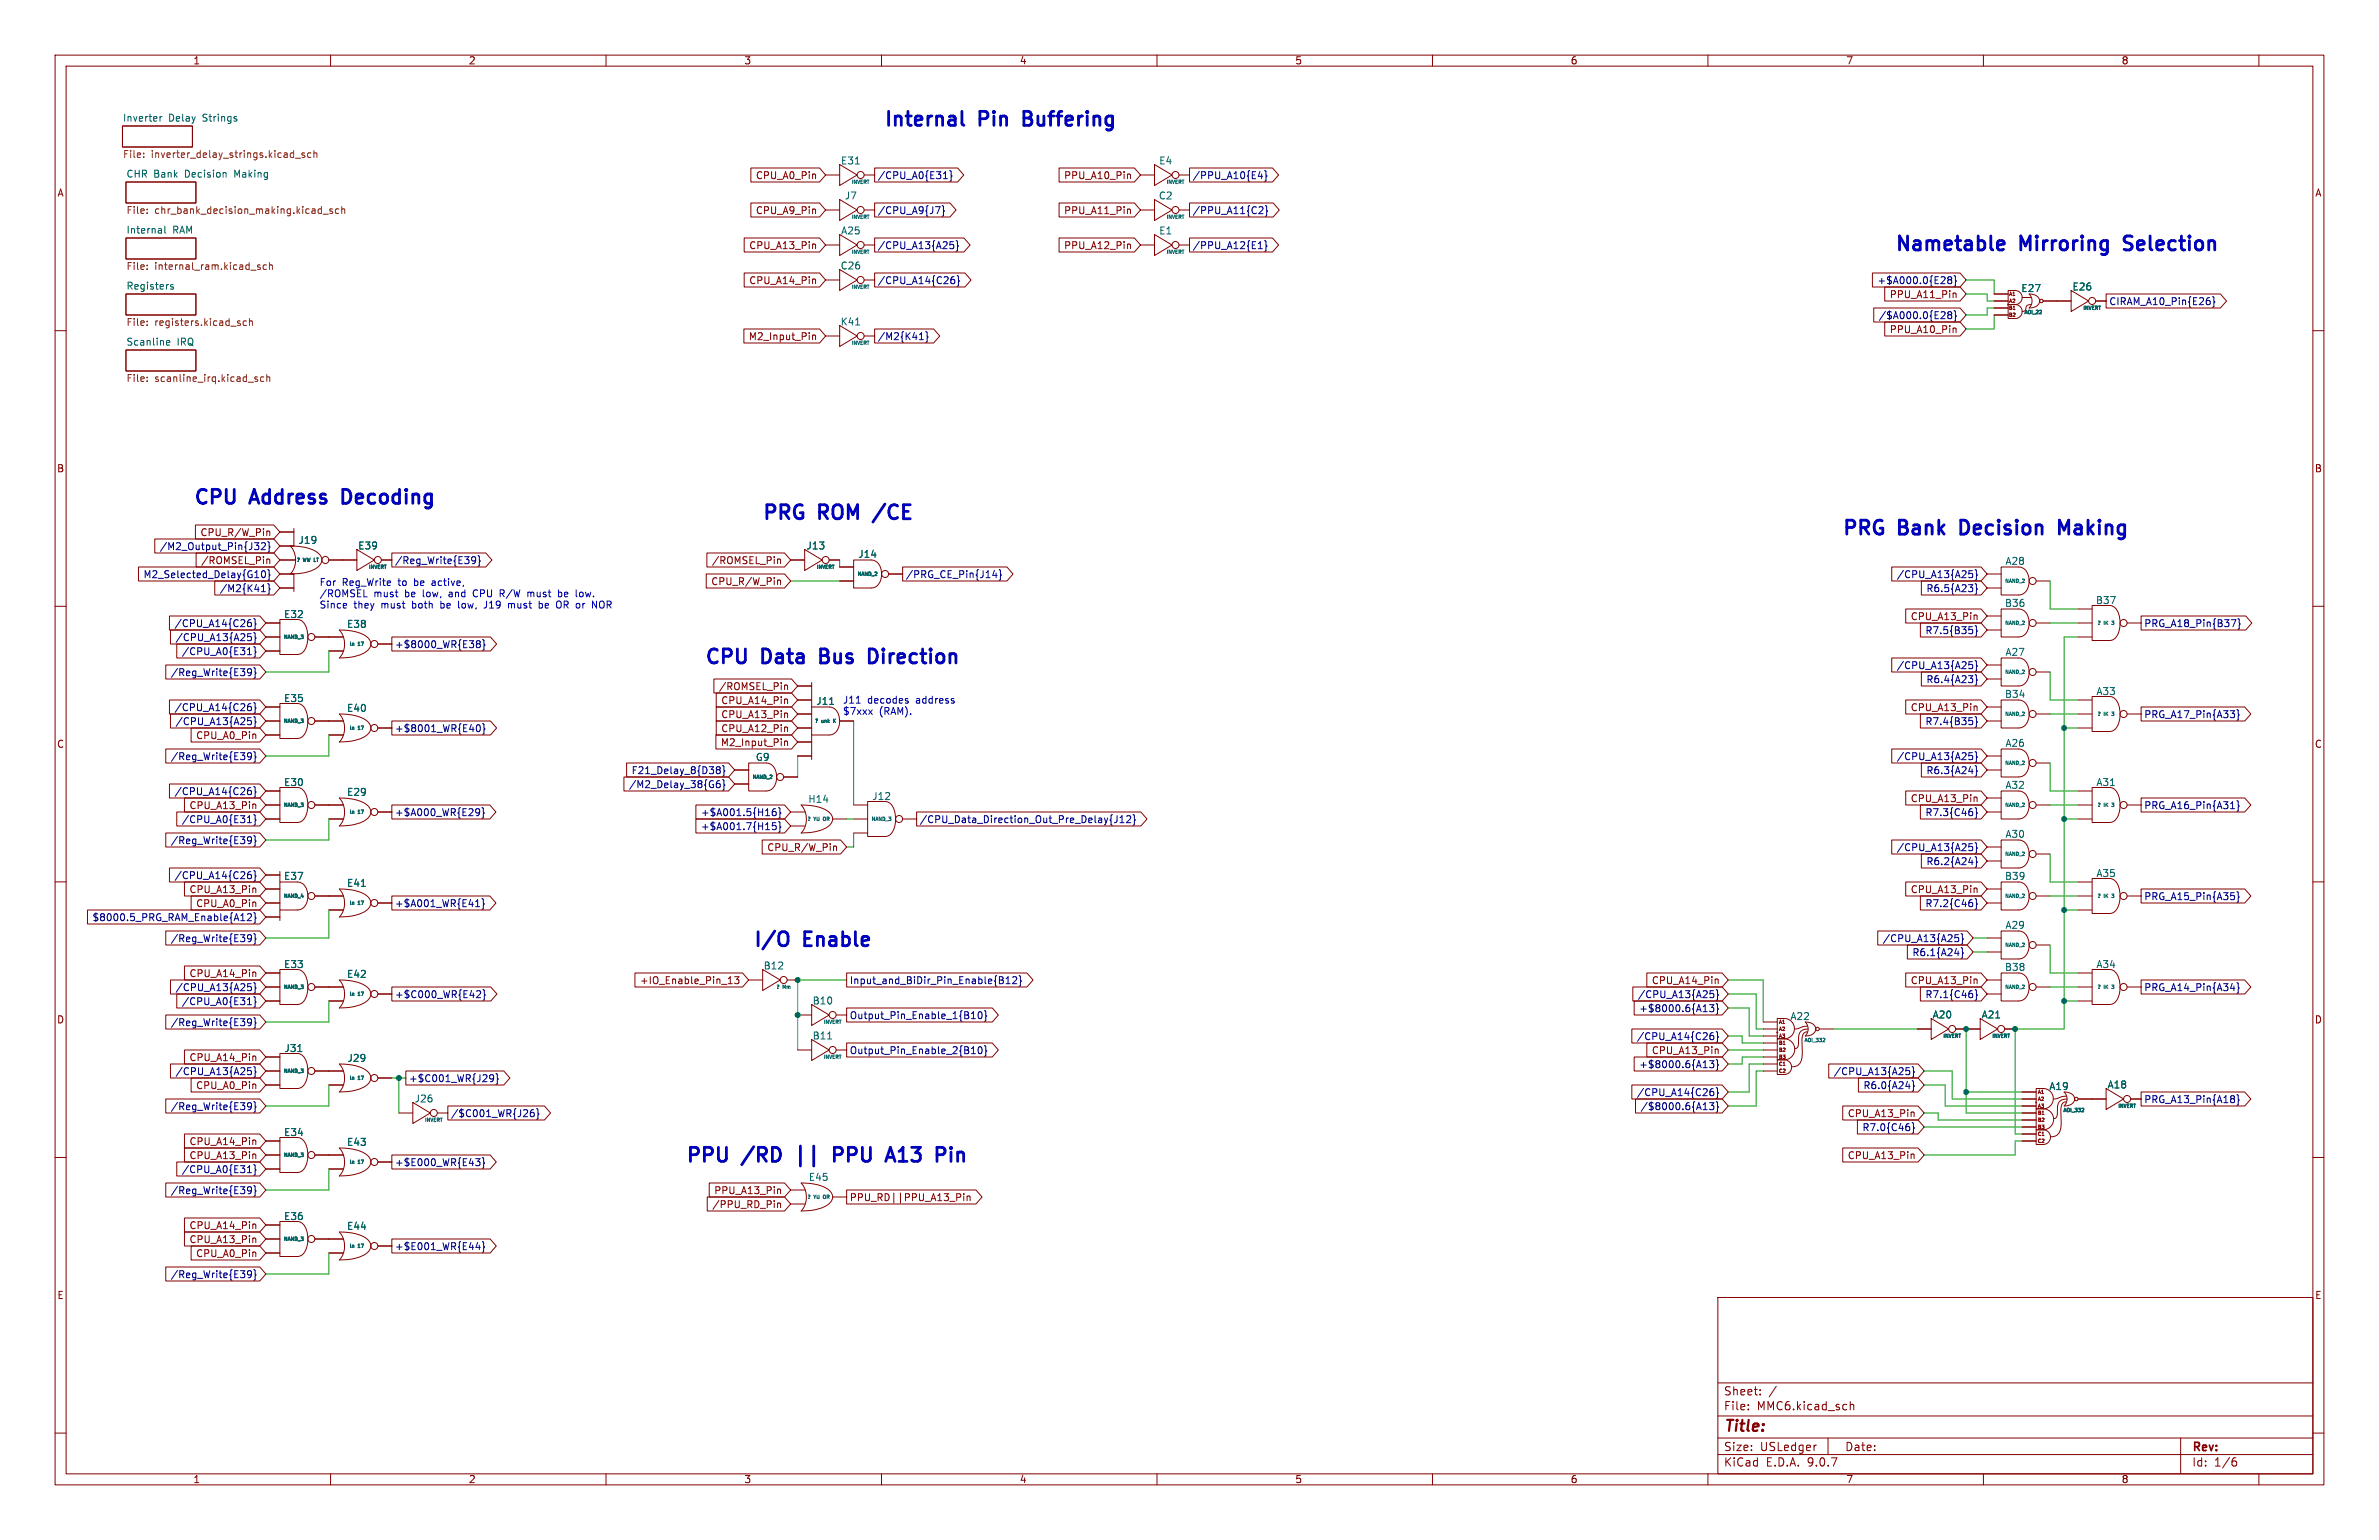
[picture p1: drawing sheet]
<svg xmlns="http://www.w3.org/2000/svg" width="432mm" height="279mm" viewBox="0 0 432 279" stroke-linecap="round" stroke-linejoin="round" font-family="sans-serif">
<defs><g id="words">
<g font-size="3.5" fill="#0000c2">
<text x="160.2" y="23.6">Internal</text>
<text x="177.8" y="23.6">Pin</text>
<text x="186.8" y="23.6">Buffering</text>
<text x="343.7" y="46.2">Nametable</text>
<text x="366.7" y="46.2">Mirroring</text>
<text x="386.6" y="46.2">Selection</text>
<text x="34.9" y="92.2">CPU</text>
<text x="45.6" y="92.2">Address</text>
<text x="63.1" y="92.2">Decoding</text>
<text x="138.1" y="95">PRG</text>
<text x="148.7" y="95">ROM</text>
<text x="159.7" y="95">/CE</text>
<text x="334.1" y="97.8">PRG</text>
<text x="344.7" y="97.8">Bank</text>
<text x="356.8" y="97.8">Decision</text>
<text x="375.7" y="97.8">Making</text>
<text x="127.6" y="121.2">CPU</text>
<text x="138.3" y="121.2">Data</text>
<text x="149.9" y="121.2">Bus</text>
<text x="159.7" y="121.2">Direction</text>
<text x="136.5" y="172.5">I/O</text>
<text x="146" y="172.5">Enable</text>
<text x="124.2" y="211.6">PPU</text>
<text x="134.9" y="211.6">/RD</text>
<text x="145.6" y="211.6">||</text>
<text x="153.4" y="211.6">PPU</text>
<text x="164.1" y="211.6">A13</text>
<text x="174" y="211.6">Pin</text>
</g>
<text font-size="2.8" fill="#840000" x="312.8" y="260.3">Title:</text>
<g font-size="2.1" fill="#840000">
<text x="312.8" y="256.1">File:</text>
<text x="312.8" y="253.4">Sheet:</text>
<text x="318.9" y="256.1">MMC6.kicad_sch</text>
<text x="312.8" y="263.5">Size:</text>
<text x="319.5" y="263.5">USLedger</text>
<text x="334.8" y="263.5">Date:</text>
<text x="397.8" y="263.7">Rev:</text>
<text x="312.8" y="266.3">KiCad</text>
<text x="320.5" y="266.3">E.D.A.</text>
<text x="328.1" y="266.3">9.0.7</text>
<text x="397.8" y="266.3">Id:</text>
<text x="401.9" y="266.3">1/6</text>
</g>
<g font-size="1.8" fill="#840000">
<text x="35" y="11.9">1</text>
<text x="85" y="11.9">2</text>
<text x="135" y="11.9">3</text>
<text x="185" y="11.9">4</text>
<text x="235" y="11.9">5</text>
<text x="285" y="11.9">6</text>
<text x="335" y="11.9">7</text>
<text x="385" y="11.9">8</text>
<text x="10.3" y="35.9">A</text>
<text x="137.1" y="32.7">CPU_A0_Pin</text>
<text x="193" y="32.7">PPU_A10_Pin</text>
<text x="420.1" y="35.9">A</text>
<text x="137.1" y="39.1">CPU_A9_Pin</text>
<text x="193" y="39.1">PPU_A11_Pin</text>
<text x="135.9" y="45.4">CPU_A13_Pin</text>
<text x="193" y="45.4">PPU_A12_Pin</text>
<text x="135.9" y="51.8">CPU_A14_Pin</text>
<text x="342.9" y="54.3">PPU_A11_Pin</text>
<text x="135.8" y="61.9">M2_Input_Pin</text>
<text x="342.9" y="60.6">PPU_A10_Pin</text>
<text x="10.3" y="85.9">B</text>
<text x="420.1" y="85.9">B</text>
<text x="129" y="106.4">CPU_R/W_Pin</text>
<text x="129.1" y="102.6">/ROMSEL_Pin</text>
<text x="346.7" y="112.7">CPU_A13_Pin</text>
<text x="130.4" y="125.4">/ROMSEL_Pin</text>
<text x="130.8" y="128">CPU_A14_Pin</text>
<text x="130.8" y="130.5">CPU_A13_Pin</text>
<text x="346.7" y="129.2">CPU_A13_Pin</text>
<text x="10.3" y="135.9">C</text>
<text x="35.5" y="134.3">CPU_A0_Pin</text>
<text x="130.8" y="135.6">M2_Input_Pin</text>
<text x="130.8" y="133">CPU_A12_Pin</text>
<text x="420.1" y="135.9">C</text>
<text x="139.2" y="154.6">CPU_R/W_Pin</text>
<text x="34.3" y="162.2">CPU_A13_Pin</text>
<text x="35.5" y="164.8">CPU_A0_Pin</text>
<text x="34.3" y="177.5">CPU_A14_Pin</text>
<text x="116.1" y="178.8">+IO_Enable_Pin_13</text>
<text x="299.7" y="178.8">CPU_A14_Pin</text>
<text x="10.3" y="185.9">D</text>
<text x="420.1" y="185.9">D</text>
<text x="34.3" y="192.7">CPU_A14_Pin</text>
<text x="35.5" y="197.8">CPU_A0_Pin</text>
<text x="34.3" y="208">CPU_A14_Pin</text>
<text x="34.3" y="210.5">CPU_A13_Pin</text>
<text x="335.3" y="210.5">CPU_A13_Pin</text>
<text x="129.2" y="219.4">/PPU_RD_Pin</text>
<text x="129.5" y="216.9">PPU_A13_Pin</text>
<text x="154.1" y="218.1">PPU_RD||PPU_A13_Pin</text>
<text x="34.3" y="223.2">CPU_A14_Pin</text>
<text x="34.3" y="225.7">CPU_A13_Pin</text>
<text x="35.5" y="228.3">CPU_A0_Pin</text>
<text x="10.3" y="235.9">E</text>
<text x="420.1" y="235.9">E</text>
<text x="35" y="269.3">1</text>
<text x="85" y="269.3">2</text>
<text x="135" y="269.3">3</text>
<text x="185" y="269.3">4</text>
<text x="235" y="269.3">5</text>
<text x="285" y="269.3">6</text>
<text x="335" y="269.3">7</text>
<text x="385" y="269.3">8</text>
</g>
<g font-size="1.8" fill="#006464">
<text x="22.2" y="22.1">Inverter</text>
<text x="30.6" y="22.1">Delay</text>
<text x="36.9" y="22.1">Strings</text>
<text x="22.9" y="32.3">CHR Bank</text>
<text x="33.7" y="32.3">Decision</text>
<text x="42.8" y="32.3">Making</text>
<text x="152.5" y="30">E31</text>
<text x="210.3" y="30">E4</text>
<text x="153.2" y="36.4">J7</text>
<text x="210.2" y="36.4">C2</text>
<text x="22.9" y="42.5">Internal</text>
<text x="31.3" y="42.5">RAM</text>
<text x="152.6" y="42.7">A25</text>
<text x="210.3" y="42.7">E1</text>
<text x="22.9" y="52.6">Registers</text>
<text x="152.5" y="49.1">C26</text>
<text x="366.8" y="53.2">E27</text>
<text x="376.1" y="52.9">E26</text>
<text x="152.5" y="59.2">K41</text>
<text x="22.9" y="62.8">Scanline</text>
<text x="32.1" y="62.8">IRQ</text>
<text x="54.1" y="98.9">J19</text>
<text x="64.9" y="99.9">E39</text>
<text x="146.3" y="99.9">J13</text>
<text x="155.7" y="101.4">J14</text>
<text x="363.9" y="102.7">A28</text>
<text x="51.5" y="112.3">E32</text>
<text x="363.8" y="110.3">B36</text>
<text x="380.3" y="109.8">B37</text>
<text x="62.9" y="114.1">E38</text>
<text x="363.9" y="119.2">A27</text>
<text x="51.5" y="127.6">E35</text>
<text x="62.9" y="129.4">E40</text>
<text x="148.1" y="128.1">J11</text>
<text x="363.8" y="126.8">B34</text>
<text x="380.4" y="126.3">A33</text>
<text x="363.9" y="135.7">A26</text>
<text x="51.5" y="142.8">E30</text>
<text x="137.1" y="138.2">G9</text>
<text x="363.9" y="143.3">A32</text>
<text x="380.4" y="142.8">A31</text>
<text x="62.9" y="144.6">E29</text>
<text x="146.6" y="145.9">H14</text>
<text x="158.2" y="145.4">J12</text>
<text x="363.9" y="152.2">A30</text>
<text x="51.5" y="159.8">E37</text>
<text x="62.9" y="161.1">E41</text>
<text x="363.8" y="159.8">B39</text>
<text x="380.4" y="159.3">A35</text>
<text x="363.9" y="168.7">A29</text>
<text x="51.5" y="175.8">E33</text>
<text x="62.9" y="177.6">E42</text>
<text x="138.5" y="176.1">B12</text>
<text x="363.8" y="176.3">B38</text>
<text x="380.4" y="175.8">A34</text>
<text x="147.4" y="182.4">B10</text>
<text x="324.9" y="185.3">A22</text>
<text x="350.7" y="185">A20</text>
<text x="359.6" y="185">A21</text>
<text x="51.5" y="191.1">J31</text>
<text x="147.4" y="188.8">B11</text>
<text x="63" y="192.9">J29</text>
<text x="371.9" y="198">A19</text>
<text x="382.4" y="197.7">A18</text>
<text x="75.2" y="200.2">J26</text>
<text x="51.5" y="206.3">E34</text>
<text x="62.9" y="208.1">E43</text>
<text x="146.7" y="214.4">E45</text>
<text x="51.5" y="221.6">E36</text>
<text x="62.9" y="223.3">E44</text>
</g>
<g font-size="1.8" fill="#725600">
<text x="22.2" y="29">File:</text>
<text x="27.4" y="29">inverter_delay_strings.kicad_sch</text>
<text x="22.9" y="39.1">File:</text>
<text x="28.1" y="39.1">chr_bank_decision_making.kicad_sch</text>
<text x="22.9" y="49.3">File:</text>
<text x="28.1" y="49.3">internal_ram.kicad_sch</text>
<text x="22.9" y="59.5">File:</text>
<text x="28.1" y="59.5">registers.kicad_sch</text>
<text x="22.9" y="69.6">File:</text>
<text x="28.1" y="69.6">scanline_irq.kicad_sch</text>
</g>
<g font-size="1.8" fill="#000084">
<text x="159.2" y="32.7">/CPU_A0{E31}</text>
<text x="216.4" y="32.7">/PPU_A10{E4}</text>
<text x="159.2" y="39.1">/CPU_A9{J7}</text>
<text x="216.4" y="39.1">/PPU_A11{C2}</text>
<text x="159.2" y="45.4">/CPU_A13{A25}</text>
<text x="216.4" y="45.4">/PPU_A12{E1}</text>
<text x="159.2" y="51.8">/CPU_A14{C26}</text>
<text x="340.7" y="51.8">+$A000.0{E28}</text>
<text x="340.9" y="58.1">/$A000.0{E28}</text>
<text x="382.7" y="55.6">CIRAM_A10_Pin{E26}</text>
<text x="159.2" y="61.9">/M2{K41}</text>
<text x="28.9" y="100">/M2_Output_Pin{J32}</text>
<text x="36.3" y="97.5">CPU_R/W_Pin</text>
<text x="25.9" y="105.1">M2_Selected_Delay{G10}</text>
<text x="36.4" y="102.6">/ROMSEL_Pin</text>
<text x="39.8" y="107.6">/M2{K41}</text>
<text x="71.6" y="102.6">/Reg_Write{E39}</text>
<text x="164.3" y="105.1">/PRG_CE_Pin{J14}</text>
<text x="344.2" y="105.1">/CPU_A13{A25}</text>
<text x="349.6" y="107.6">R6.5{A23}</text>
<text x="31.6" y="114">/CPU_A14{C26}</text>
<text x="389.1" y="114">PRG_A18_Pin{B37}</text>
<text x="31.8" y="116.5">/CPU_A13{A25}</text>
<text x="32.9" y="119.1">/CPU_A0{E31}</text>
<text x="71.6" y="117.8">+$8000_WR{E38}</text>
<text x="349.4" y="115.3">R7.5{B35}</text>
<text x="30.9" y="122.9">/Reg_Write{E39}</text>
<text x="344.2" y="121.6">/CPU_A13{A25}</text>
<text x="349.6" y="124.1">R6.4{A23}</text>
<text x="31.6" y="129.2">/CPU_A14{C26}</text>
<text x="31.8" y="131.8">/CPU_A13{A25}</text>
<text x="349.4" y="131.8">R7.4{B35}</text>
<text x="389.1" y="130.5">PRG_A17_Pin{A33}</text>
<text x="71.6" y="133">+$8001_WR{E40}</text>
<text x="30.9" y="138.1">/Reg_Write{E39}</text>
<text x="114.1" y="143.2">/M2_Delay_38{G6}</text>
<text x="114.5" y="140.7">F21_Delay_8{D38}</text>
<text x="344.2" y="138.1">/CPU_A13{A25}</text>
<text x="349.6" y="140.7">R6.3{A24}</text>
<text x="31.6" y="144.5">/CPU_A14{C26}</text>
<text x="32.9" y="149.5">/CPU_A0{E31}</text>
<text x="34.3" y="147">CPU_A13_Pin</text>
<text x="71.6" y="148.3">+$A000_WR{E29}</text>
<text x="127.1" y="148.3">+$A001.5{H16}</text>
<text x="166.8" y="149.5">/CPU_Data_Direction_Out_Pre_Delay{J12}</text>
<text x="346.7" y="145.7">CPU_A13_Pin</text>
<text x="349.4" y="148.3">R7.3{C46}</text>
<text x="389.1" y="147">PRG_A16_Pin{A31}</text>
<text x="30.9" y="153.4">/Reg_Write{E39}</text>
<text x="127.1" y="150.8">+$A001.7{H15}</text>
<text x="344.2" y="154.6">/CPU_A13{A25}</text>
<text x="31.6" y="159.7">/CPU_A14{C26}</text>
<text x="349.6" y="157.2">R6.2{A24}</text>
<text x="16.7" y="167.3">$8000.5_PRG_RAM_Enable{A12}</text>
<text x="71.6" y="164.8">+$A001_WR{E41}</text>
<text x="346.7" y="162.2">CPU_A13_Pin</text>
<text x="349.4" y="164.8">R7.2{C46}</text>
<text x="389.1" y="163.5">PRG_A15_Pin{A35}</text>
<text x="30.9" y="171.1">/Reg_Write{E39}</text>
<text x="341.6" y="171.1">/CPU_A13{A25}</text>
<text x="347" y="173.7">R6.1{A24}</text>
<text x="154.1" y="178.8">Input_and_BiDir_Pin_Enable{B12}</text>
<text x="346.7" y="178.8">CPU_A13_Pin</text>
<text x="31.8" y="180">/CPU_A13{A25}</text>
<text x="32.9" y="182.6">/CPU_A0{E31}</text>
<text x="71.6" y="181.3">+$C000_WR{E42}</text>
<text x="154.1" y="185.1">Output_Pin_Enable_1{B10}</text>
<text x="297.2" y="181.3">/CPU_A13{A25}</text>
<text x="297.4" y="183.8">+$8000.6{A13}</text>
<text x="349.4" y="181.3">R7.1{C46}</text>
<text x="389.1" y="180">PRG_A14_Pin{A34}</text>
<text x="30.9" y="186.4">/Reg_Write{E39}</text>
<text x="154.1" y="191.5">Output_Pin_Enable_2{B10}</text>
<text x="297" y="188.9">/CPU_A14{C26}</text>
<text x="299.7" y="191.5">CPU_A13_Pin</text>
<text x="31.8" y="195.3">/CPU_A13{A25}</text>
<text x="74.1" y="196.5">+$C001_WR{J29}</text>
<text x="297.4" y="194">+$8000.6{A13}</text>
<text x="332.7" y="195.3">/CPU_A13{A25}</text>
<text x="338.1" y="197.8">R6.0{A24}</text>
<text x="30.9" y="201.6">/Reg_Write{E39}</text>
<text x="81.8" y="202.9">/$C001_WR{J26}</text>
<text x="297" y="199.1">/CPU_A14{C26}</text>
<text x="297.7" y="201.6">/$8000.6{A13}</text>
<text x="335.3" y="202.9">CPU_A13_Pin</text>
<text x="389.1" y="200.3">PRG_A13_Pin{A18}</text>
<text x="337.9" y="205.4">R7.0{C46}</text>
<text x="32.9" y="213">/CPU_A0{E31}</text>
<text x="71.6" y="211.8">+$E000_WR{E43}</text>
<text x="30.9" y="216.9">/Reg_Write{E39}</text>
<text x="71.6" y="227">+$E001_WR{E44}</text>
<text x="30.9" y="232.1">/Reg_Write{E39}</text>
</g>
<g font-size="1.8" fill="#0000c2">
<text x="57.9" y="106.5">For</text>
<text x="62.1" y="106.5">Reg_Write</text>
<text x="72.4" y="106.5">to</text>
<text x="75.5" y="106.5">be</text>
<text x="78.9" y="106.5">active,</text>
<text x="57.9" y="108.6">/ROMSEL</text>
<text x="57.9" y="110.6">Since</text>
<text x="64.2" y="110.6">they</text>
<text x="67.9" y="108.6">must</text>
<text x="69.3" y="110.6">must</text>
<text x="73.6" y="108.6">be</text>
<text x="75.1" y="110.6">both</text>
<text x="77" y="108.6">low,</text>
<text x="80.4" y="110.6">be</text>
<text x="81.9" y="108.6">and</text>
<text x="83.8" y="110.6">low,</text>
<text x="86.6" y="108.6">CPU</text>
<text x="88.8" y="110.6">J19</text>
<text x="91.6" y="108.6">R/W</text>
<text x="93.3" y="110.6">must</text>
<text x="96.8" y="108.6">must</text>
<text x="99.1" y="110.6">be</text>
<text x="102.5" y="110.6">OR or</text>
<text x="102.6" y="108.6">be</text>
<text x="106" y="108.6">low.</text>
<text x="109.4" y="110.6">NOR</text>
<text x="152.9" y="127.9">J11</text>
<text x="152.9" y="129.9">$7xxx</text>
<text x="157.5" y="127.9">decodes</text>
<text x="159.6" y="129.9">(RAM).</text>
<text x="166.4" y="127.9">address</text>
</g>
<g font-size=".9" fill="#006464">
<text x="154.4" y="33.6">INVERT</text>
<text x="211.6" y="33.6">INVERT</text>
<text x="154.4" y="39.9">INVERT</text>
<text x="211.6" y="39.9">INVERT</text>
<text x="154.4" y="46.3">INVERT</text>
<text x="211.6" y="46.3">INVERT</text>
<text x="154.4" y="52.6">INVERT</text>
<text x="367.3" y="57.2">AOI_22</text>
<text x="378" y="56.4">INVERT</text>
<text x="154.4" y="62.8">INVERT</text>
<text x="53.7" y="102.1">?</text>
<text x="55.1" y="102.1">WW LT</text>
<text x="66.8" y="103.4">INVERT</text>
<text x="148.1" y="103.4">INVERT</text>
<text x="155.5" y="104.7">NAND_2</text>
<text x="363.8" y="106">NAND_2</text>
<text x="363.8" y="113.6">NAND_2</text>
<text x="380.6" y="113.6">?</text>
<text x="381.9" y="113.6">IK</text>
<text x="383.7" y="113.6">3</text>
<text x="51.4" y="116.1">NAND_3</text>
<text x="63.3" y="117.4">ln</text>
<text x="65" y="117.4">17</text>
<text x="363.8" y="122.5">NAND_2</text>
<text x="51.4" y="131.4">NAND_3</text>
<text x="147.8" y="131.4">?</text>
<text x="149.1" y="131.4">unk</text>
<text x="363.8" y="130.1">NAND_2</text>
<text x="380.6" y="130.1">?</text>
<text x="381.9" y="130.1">IK</text>
<text x="383.7" y="130.1">3</text>
<text x="63.3" y="132.6">ln</text>
<text x="65" y="132.6">17</text>
<text x="136.5" y="141.5">NAND_2</text>
<text x="363.8" y="139">NAND_2</text>
<text x="51.4" y="146.6">NAND_3</text>
<text x="63.3" y="147.9">ln</text>
<text x="65" y="147.9">17</text>
<text x="146.4" y="149.1">?</text>
<text x="147.8" y="149.1">YU</text>
<text x="149.8" y="149.1">OR</text>
<text x="158.1" y="149.1">NAND_3</text>
<text x="363.8" y="146.6">NAND_2</text>
<text x="380.6" y="146.6">?</text>
<text x="381.9" y="146.6">IK</text>
<text x="383.7" y="146.6">3</text>
<text x="363.8" y="155.5">NAND_2</text>
<text x="51.4" y="163.1">NAND_4</text>
<text x="63.3" y="164.4">ln</text>
<text x="65" y="164.4">17</text>
<text x="363.8" y="163.1">NAND_2</text>
<text x="380.6" y="163.1">?</text>
<text x="381.9" y="163.1">IK</text>
<text x="383.7" y="163.1">3</text>
<text x="363.8" y="172">NAND_2</text>
<text x="51.4" y="179.6">NAND_3</text>
<text x="140.8" y="179.6">?</text>
<text x="142.1" y="179.6">Mm</text>
<text x="363.8" y="179.6">NAND_2</text>
<text x="380.6" y="179.6">?</text>
<text x="381.9" y="179.6">IK</text>
<text x="383.7" y="179.6">3</text>
<text x="63.3" y="180.9">ln</text>
<text x="65" y="180.9">17</text>
<text x="149.4" y="186">INVERT</text>
<text x="327.4" y="189.3">AOI_332</text>
<text x="352.6" y="188.5">INVERT</text>
<text x="361.5" y="188.5">INVERT</text>
<text x="51.4" y="194.9">NAND_3</text>
<text x="63.3" y="196.1">ln</text>
<text x="65" y="196.1">17</text>
<text x="149.4" y="192.3">INVERT</text>
<text x="77" y="203.7">INVERT</text>
<text x="374.4" y="202">AOI_332</text>
<text x="384.3" y="201.2">INVERT</text>
<text x="51.4" y="210.1">NAND_3</text>
<text x="63.3" y="211.4">ln</text>
<text x="65" y="211.4">17</text>
<text x="146.4" y="217.7">?</text>
<text x="147.8" y="217.7">YU</text>
<text x="149.8" y="217.7">OR</text>
<text x="51.4" y="225.3">NAND_3</text>
<text x="63.3" y="226.6">ln</text>
<text x="65" y="226.6">17</text>
</g>
<g font-size=".9" fill="#840000">
<text x="364.5" y="53.9">A1</text>
<text x="364.5" y="56.4">B1</text>
<text x="364.5" y="57.7">B2</text>
<text x="364.5" y="55.2">A2</text>
<text x="322.7" y="186">A1</text>
<text x="322.7" y="187.2">A2</text>
<text x="322.7" y="188.5">A3</text>
<text x="322.7" y="189.8">B1</text>
<text x="322.7" y="191">B2</text>
<text x="322.7" y="192.3">B3</text>
<text x="322.7" y="193.6">C1</text>
<text x="322.7" y="194.9">C2</text>
<text x="369.7" y="198.7">A1</text>
<text x="369.7" y="199.9">A2</text>
<text x="369.7" y="201.2">A3</text>
<text x="369.7" y="202.5">B1</text>
<text x="369.7" y="203.7">B2</text>
<text x="369.7" y="205">B3</text>
<text x="369.7" y="206.3">C1</text>
<text x="369.7" y="207.6">C2</text>
</g>
</g></defs>
<g fill="none" stroke="#840000" stroke-width=".18">
<path d="M10 10h411.8v259.4h-411.8zM12 12h407.8v255.4h-407.8zM60 10v2M110 10v2M160 10v2M210 10v2M260 10v2M310 10v2M360 10v2M410 10v2M22.2 22.9h12.7v3.8h-12.7zM22.9 33h12.7v3.8h-12.7z"/>
<path d="M136.3 36.8h12.4l1.2 1.3-1.2 1.3h-12.4zM136.3 30.5h12.4l1.2 1.3-1.2 1.2h-12.4zM148 31.6v.8M148 38v.8M149.9 31.8h2.5M149.9 38.1h2.5M152.4 36.2l3.2 1.9-3.2 1.9zM152.4 29.8l3.2 2-3.2 1.9zM156.8 31.8h1.9M156.8 38.1h1.9M158.7 30.5h15.1l1.1 1.3-1.1 1.2h-15.1zM158.7 36.8h13.7l1.1 1.3-1.1 1.3h-13.7z"/>
<path d="M192.2 36.8h13.7l1.1 1.3-1.1 1.3h-13.7zM192.2 30.5h13.7l1.1 1.3-1.1 1.2h-13.7zM204.8 31.6l.4 .2v.6M204.8 37.9l.4 .2v.7M207 31.8h2.5M207 38.1h2.5M209.5 29.8l3.2 2-3.2 1.9zM209.5 36.2l3.2 1.9-3.2 1.9zM214 31.8h1.9M214 38.1h1.9M215.9 36.8h15.2l1.1 1.3-1.1 1.3h-15.2zM215.9 30.5h15.1l1.1 1.3-1.1 1.2h-15.1z"/>
<path d="M22.9 43.2h12.7v3.8h-12.7zM22.9 53.3h12.7v3.9h-12.7zM135 59.7h13.7l1.2 1.3-1.2 1.2h-13.7zM135.1 43.2h13.6l1.2 1.3-1.2 1.2h-13.6zM135.1 49.5h13.6l1.2 1.3-1.2 1.3h-13.6zM147.7 44.3l.3 .2v.6M147.7 50.6l.3 .2v.7M149.9 44.5h2.5M149.9 50.8h2.5M152.4 59.1l3.2 1.9-3.2 1.9zM152.4 42.5l3.2 2-3.2 1.9zM152.4 48.9l3.2 1.9-3.2 1.9z"/>
<path d="M156.8 44.5h1.9M156.8 50.8h1.9M158.7 43.2h16.3l1.1 1.3-1.1 1.2h-16.3zM158.7 49.5h16.4l1.2 1.3-1.2 1.3h-16.4zM158.7 59.7h10.8l1.1 1.3-1.1 1.2h-10.8zM192.2 43.2h13.7l1.1 1.3-1.1 1.2h-13.7zM204.8 44.3l.4 .2v.6M207 44.5h2.5M209.5 42.5l3.2 2-3.2 1.9zM214 44.5h1.9M215.9 43.2h15.1l1.1 1.3-1.1 1.2h-15.1zM339.8 49.5h16l1.1 1.3-1.1 1.3h-16z"/>
<path d="M340.1 55.9h15.7l1.1 1.3-1.1 1.2h-15.7zM342.1 52.1h13.7l1.1 1.2-1.1 1.3h-13.7zM342.1 58.4h13.7l1.1 1.3-1.1 1.3h-13.7zM354.7 53.2l.3 .1v.7M354.7 59.5l.3 .2v.7M361.9 54.6h2.6M361.9 53.3h2.6M361.9 55.9h2.6M361.9 57.2h2.6M365.4 56.2h.4M365.8 55.2h-1.3v-2.5h1.3a1.27 1.27 0 0 1 1.2 1.3 1.27 1.27 0 0 1-1.2 1.3M365.8 55.2h-1.3v2.6h1.3"/>
<path d="M365.8 55.2a1.27 1.27 0 0 1 1.2 1.3 1.27 1.27 0 0 1-1.2 1.3M367 54h1.7M368.3 53.3a1.51 1.51 0 0 1 1.9 1.6 1.72 1.72 0 0 1-1.9 1 1.8 1.8 0 0 0 0-2.6zM368.7 55.2l-.5 .1a1 1 0 0 0-.6 1l-.6 .2M370.8 54.6h5.1M375.9 52.7l3.2 1.9-3.2 1.9zM380.4 54.6h1.9M382.3 53.3h20.7l1.1 1.3-1.1 1.3h-20.7zM10 60h2M22.9 63.5h12.7v3.8h-12.7zM147.5 60.9l.2-.1h.3v.8M147.5 60.8v.8"/>
<path d="M149.9 61h2.5M156.8 61h1.9M419.8 60h2M28.1 97.8h21.6l1.1 1.3-1.1 1.2h-21.6zM35.5 95.2h14.2l1.1 1.3-1.1 1.3h-14.2zM48.5 96.4h.4l.1 .8M50.8 96.5h2.5M52.7 99.1a6.9 6.9 0 0 1 5.4 1.6 1.58 1.58 0 0 1-.8 2.5 9.1 9.1 0 0 1-4.6 .9 3.8 3.8 0 0 0 0-5zM53.3 95.9v3.2h-2.5M64.8 99.7l3.1 1.9-3.1 1.9zM146 99.7l3.2 1.9-3.2 1.9zM10 110h2"/>
<path d="M25.1 102.9h24.6l1.1 1.2-1.1 1.3h-24.6zM30.8 111.8h16.3l1.2 1.2-1.2 1.3h-16.3zM30.9 114.3h16.2l1.2 1.3-1.2 1.2h-16.2zM32.1 116.8h15l1.2 1.3-1.2 1.3h-15zM35.6 100.3h14.1l1.1 1.3-1.1 1.3h-14.1zM39 105.4h10.7l1.1 1.3-1.1 1.3h-10.7zM48.3 113h2.5M48.3 115.6h2.5M48.3 118.1h2.5M48.4 101.5l.2-.1 .3 .1 .1 .8M48.4 101.4v.9M50.8 112.4h3.2a1.96 1.96 0 0 1 1.7 2 4.1 4.1 0 0 1-.9 4.1l-.7 .2h-3.3z"/>
<path d="M50.8 104.1h2.5v3.2M50.8 101.6h2.8M50.8 106.7h2.5M57.1 115.6h5.2M59.7 118.1h2.6M59.7 101.6h5.1M61.6 114.3a6.9 6.9 0 0 1 5.4 1.7 1.58 1.58 0 0 1-.8 2.4 9.1 9.1 0 0 1-4.6 1 3.8 3.8 0 0 0 0-5.1zM68.6 116.8h2.5M69.2 101.6h1.9M71.1 100.3h17.1l1.1 1.3-1.1 1.3h-17.1zM71.1 115.6h17.9l1.1 1.2-1.1 1.3h-17.9zM128.2 104.1h14.2l1.1 1.3-1.1 1.3h-14.2z"/>
<path d="M128.3 100.3h14.1l1.1 1.3-1.1 1.3h-14.1zM141.1 101.5l.2-.1 .3 .1 .1 .8M141.1 101.4v.9M141.2 105.3h.4l.1 .8M143.5 101.6h2.5M150.5 101.6h1.9M152.4 102.9h2.5M152.4 105.4h2.5M154.9 101.6h3.2a1.9 1.9 0 0 1 1.8 1.8 2.58 2.58 0 0 1-1.4 3.2l-3.6 .1zM161.3 104.1h2.5M163.8 102.9h19l1.1 1.2-1.1 1.3h-19zM343.4 119.4h16.2l1.1 1.3-1.1 1.2h-16.2z"/>
<path d="M343.4 102.9h16.2l1.1 1.2-1.1 1.3h-16.2zM345.9 110.5h13.7l1.1 1.3-1.1 1.2h-13.7zM348.6 113h11l1.1 1.3-1.1 1.3h-11zM348.7 105.4h10.9l1.1 1.3-1.1 1.3h-10.9zM358.5 111.6l.3 .2v.6M360.7 104.1h2.5M360.7 106.7h2.5M360.7 111.8h2.5M360.7 114.3h2.5M363.2 110.5h3.2a1.9 1.9 0 0 1 1.8 1.8 2.58 2.58 0 0 1-1.5 3.2l-3.5 .1zM363.2 102.9h3.2a1.9 1.9 0 0 1 1.8 1.8 2.58 2.58 0 0 1-1.5 3.2l-3.5 .1zM363.2 119.4h3.2a1.9 1.9 0 0 1 1.8 1.8 2.58 2.58 0 0 1-1.5 3.2l-3.5 .1z"/>
<path d="M369.6 113h2.5M369.6 105.4h2.5M377.2 113h2.5M377.2 115.6h2.5M377.2 110.5h2.5M379.7 109.9h3.2a1.96 1.96 0 0 1 1.8 1.9 4.1 4.1 0 0 1-1 4.2l-.7 .2h-3.3zM386.1 113h2.5M388.6 111.8h19l1.1 1.2-1.1 1.3h-19zM419.8 110h2M30.1 135.9h17l1.2 1.3-1.2 1.2h-17zM30.1 120.6h17l1.2 1.3-1.2 1.3h-17zM30.8 127h16.3l1.2 1.3-1.2 1.2h-16.3z"/>
<path d="M30.9 129.5h16.2l1.2 1.3-1.2 1.3h-16.2zM34.7 132.1h12.4l1.2 1.3-1.2 1.2h-12.4zM46.4 133.2v.8M48.3 130.8h2.5M48.3 133.4h2.5M48.3 128.3h2.5M50.8 127.6h3.2a1.96 1.96 0 0 1 1.7 2 4.1 4.1 0 0 1-.9 4.1l-.7 .3h-3.3zM57.1 130.8h5.2M59.7 133.4h2.6M61.6 129.5a6.9 6.9 0 0 1 5.4 1.7 1.58 1.58 0 0 1-.8 2.5 9.1 9.1 0 0 1-4.6 .9 3.8 3.8 0 0 0 0-5.1zM68.6 132.1h2.5M71.1 130.8h17.9l1.1 1.3-1.1 1.3h-17.9z"/>
<path d="M113.7 138.4h18.5l1.1 1.3-1.1 1.3h-18.5zM129.6 123.2h14.1l1.1 1.3-1.1 1.2h-14.1zM129.9 133.3h13.8l1.1 1.3-1.1 1.3h-13.8zM130 125.7h13.7l1.1 1.3-1.1 1.3h-13.7zM130 130.8h13.7l1.1 1.3-1.1 1.3h-13.7zM130 128.3h13.7l1.1 1.2-1.1 1.3h-13.7zM133.3 139.7h2.6M135.9 138.4h3.2a1.9 1.9 0 0 1 1.8 1.8 2.58 2.58 0 0 1-1.5 3.3h-3.5zM142.4 124.3v.8M142.4 134.4v.9M142.4 124.4l.2-.1h.3v.8M142.4 134.6l.2-.2 .3 .1v.8"/>
<path d="M142.6 126.8l.3 .2v.7M142.6 129.4l.3 .1v.7M142.6 131.9l.3 .2v.7M144.8 132.1h2.5M144.8 127h2.5M144.8 129.5h2.5M144.8 137.2h2.5M144.8 124.5h2.5M144.8 134.6h2.5M147.3 128.3h3.2a1.9 1.9 0 0 1 1.8 1.8 2.58 2.58 0 0 1-1.5 3.2l-3.5 .1zM147.3 123.8v4.5M147.3 133.4v4.4"/>
<path d="M152.4 130.8h2.5M343.4 135.9h16.2l1.1 1.3-1.1 1.2h-16.2zM345.9 127h13.7l1.1 1.3-1.1 1.2h-13.7zM348.6 129.5h11l1.1 1.3-1.1 1.3h-11zM348.7 138.4h10.9l1.1 1.3-1.1 1.3h-10.9zM348.7 121.9h10.9l1.1 1.3-1.1 1.3h-10.9zM358.5 128.1l.3 .2v.6M360.7 130.8h2.5M360.7 137.2h2.5M360.7 139.7h2.5M360.7 128.3h2.5M360.7 120.7h2.5"/>
<path d="M360.7 123.2h2.5M363.2 135.9h3.2a1.9 1.9 0 0 1 1.8 1.8 2.58 2.58 0 0 1-1.5 3.2l-3.5 .1zM363.2 127h3.2a1.9 1.9 0 0 1 1.8 1.8 2.58 2.58 0 0 1-1.5 3.2l-3.5 .1zM369.6 129.5h2.5M369.6 138.4h2.5M369.6 121.9h2.5M377.2 132.1h2.5M377.2 127h2.5M377.2 129.5h2.5M379.7 126.4h3.2a1.96 1.96 0 0 1 1.8 1.9 4.1 4.1 0 0 1-1 4.2l-.7 .2h-3.3zM386.1 129.5h2.5M388.6 128.3h18.8l1.1 1.2-1.1 1.3h-18.8z"/>
<path d="M10 160h2M30.1 151.1h17l1.2 1.3-1.2 1.3h-17zM30.8 157.5h16.3l1.2 1.3-1.2 1.2h-16.3zM30.8 142.2h16.3l1.2 1.3-1.2 1.3h-16.3zM32.1 147.3h15l1.2 1.3-1.2 1.3h-15zM33.5 144.8h13.6l1.2 1.3-1.2 1.2h-13.6zM46.1 145.9l.3 .2v.6M48.3 143.5h2.5M48.3 146.1h2.5M48.3 148.6h2.5M48.3 158.8h2.5M50.8 142.9h3.2a1.96 1.96 0 0 1 1.7 1.9 4.1 4.1 0 0 1-.9 4.2l-.7 .2h-3.3z"/>
<path d="M50.8 158.1v1.9M57.1 146.1h5.2M59.7 148.6h2.6M61.6 144.8a6.9 6.9 0 0 1 5.4 1.7 1.58 1.58 0 0 1-.8 2.4 9.1 9.1 0 0 1-4.6 1 3.8 3.8 0 0 0 0-5.1zM68.6 147.3h2.5M71.1 146h17.8l1.1 1.3-1.1 1.3h-17.8zM113.2 141h19l1.1 1.2-1.1 1.3h-19zM126.3 146h16.1l1.1 1.3-1.1 1.3h-16.1zM126.3 148.6h16.1l1.1 1.3-1.1 1.2h-16.1zM133.3 142.2h2.6M138.3 152.4h14.3l1.1 1.3-1.1 1.2h-14.3zM142.2 141h2.6"/>
<path d="M143.5 147.3h2.6M143.5 149.9h2.6M145.4 146.1a6.9 6.9 0 0 1 5.4 1.6 1.58 1.58 0 0 1-.8 2.5 9.1 9.1 0 0 1-4.6 .9 3.8 3.8 0 0 0 0-5zM151.1 148.6h2.6M151.4 153.6h.4v.7M154.9 146.1h2.6M154.9 148.6h2.6M154.9 151.1h2.6M157.5 145.4h3.2a1.96 1.96 0 0 1 1.7 2 4.1 4.1 0 0 1-1 4.1l-.6 .3h-3.3zM163.8 148.6h2.6M166.4 147.3h40.7l1.1 1.3-1.1 1.3h-40.7zM343.4 152.4h16.2l1.1 1.3-1.1 1.2h-16.2z"/>
<path d="M345.9 143.5h13.7l1.1 1.3-1.1 1.3h-13.7zM348.6 146h11l1.1 1.3-1.1 1.3h-11zM348.7 154.9h10.9l1.1 1.3-1.1 1.3h-10.9zM358.5 144.6l.3 .2v.7M360.7 153.7h2.5M360.7 156.2h2.5M360.7 144.8h2.5M360.7 147.3h2.5M363.2 152.4h3.2a1.9 1.9 0 0 1 1.8 1.8 2.58 2.58 0 0 1-1.5 3.2l-3.5 .1zM363.2 143.5h3.2a1.9 1.9 0 0 1 1.8 1.8 2.58 2.58 0 0 1-1.5 3.3h-3.5zM369.6 154.9h2.5M369.6 146.1h2.5"/>
<path d="M377.2 143.5h2.5M377.2 146.1h2.5M377.2 148.6h2.5M379.7 159.4h3.2a1.96 1.96 0 0 1 1.8 1.9 4.1 4.1 0 0 1-1 4.2l-.7 .2h-3.3zM379.7 142.9h3.2a1.96 1.96 0 0 1 1.8 1.9 4.1 4.1 0 0 1-1 4.2l-.7 .2h-3.3zM386.1 146.1h2.5M388.6 144.8h18.8l1.1 1.3-1.1 1.2h-18.8zM419.8 160h2M15.9 165.1h31.2l1.2 1.3-1.2 1.2h-31.2zM30.1 168.9h17l1.2 1.3-1.2 1.3h-17zM30.9 177.8h16.2l1.2 1.3-1.2 1.2h-16.2zM33.5 160h13.6l1.2 1.3-1.2 1.3h-13.6z"/>
<path d="M33.5 175.3h13.6l1.2 1.2-1.2 1.3h-13.6zM34.7 162.6h12.4l1.2 1.2-1.2 1.3h-12.4zM46.1 161.1l.3 .2v.7M46.1 176.4l.3 .1v.7M46.4 163.7v.8M48.3 161.3h2.5M48.3 163.8h2.5M48.3 176.5h2.5M48.3 179.1h2.5M48.3 166.4h2.5M50.8 175.9h3.2a1.96 1.96 0 0 1 1.7 2 4.1 4.1 0 0 1-.9 4.1l-.7 .2h-3.3zM50.8 160h3.2a1.9 1.9 0 0 1 1.8 1.8 2.58 2.58 0 0 1-1.5 3.3h-3.5z"/>
<path d="M50.8 165.1v1.9M57.1 162.6h5.2M57.1 179.1h5.2M59.7 165.1h2.6M61.6 161.3a6.9 6.9 0 0 1 5.4 1.7 1.58 1.58 0 0 1-.8 2.4 9.1 9.1 0 0 1-4.6 1 3.8 3.8 0 0 0 0-5.1zM61.6 177.8a6.9 6.9 0 0 1 5.4 1.7 1.58 1.58 0 0 1-.8 2.4 9.1 9.1 0 0 1-4.6 1 3.8 3.8 0 0 0 0-5.1zM68.6 163.8h2.5M71.1 162.6h17.8l1.1 1.2-1.1 1.3h-17.8zM71.1 179.1h18l1.1 1.2-1.1 1.3h-18zM115.2 176.5h19.6l1.1 1.3-1.1 1.3h-19.6zM132.2 178.5h.7M132.4 177.4l.1-.2v1.3"/>
<path d="M133.3 177.2h.8l-.4 .5 .4 .1v.5l-.2 .2-.6-.2M135.9 177.8h2.5M138.4 175.9l3.2 1.9-3.2 1.9zM142.9 177.8h1.9M153.7 176.5h32.7l1.1 1.3-1.1 1.3h-32.7zM296.4 179.1h16.2l1.1 1.2-1.1 1.3h-16.2zM298.9 176.5h13.7l1.1 1.3-1.1 1.3h-13.7zM311.5 177.6l.4 .2v.7M340.8 168.9h16.2l1.1 1.3-1.1 1.3h-16.2zM345.9 160h13.7l1.1 1.3-1.1 1.3h-13.7zM345.9 176.5h13.7l1.1 1.3-1.1 1.3h-13.7zM346.2 171.4h10.8l1.1 1.3-1.1 1.3h-10.8z"/>
<path d="M348.6 162.6h11l1.1 1.2-1.1 1.3h-11zM348.6 179.1h11l1.1 1.2-1.1 1.3h-11zM358.5 161.1l.3 .2v.7M358.5 177.6l.3 .2v.7M360.7 161.3h2.5M360.7 163.8h2.5M360.7 177.8h2.5M360.7 170.2h2.5M360.7 172.7h2.5M363.2 160h3.2a1.9 1.9 0 0 1 1.8 1.8 2.58 2.58 0 0 1-1.5 3.3h-3.5zM363.2 176.5h3.2a1.9 1.9 0 0 1 1.8 1.8 2.58 2.58 0 0 1-1.5 3.3h-3.5zM363.2 168.9h3.2a1.9 1.9 0 0 1 1.8 1.8 2.58 2.58 0 0 1-1.5 3.3h-3.5z"/>
<path d="M369.6 162.6h2.5M369.6 179.1h2.5M369.6 171.5h2.5M377.2 160h2.5M377.2 162.6h2.5M377.2 165.1h2.5M377.2 176.5h2.5M377.2 179.1h2.5M379.7 175.9h3.2a1.96 1.96 0 0 1 1.8 2 4.1 4.1 0 0 1-1 4.1l-.7 .2h-3.3zM386.1 162.6h2.5M386.1 179.1h2.5M388.6 161.3h18.8l1.1 1.3-1.1 1.2h-18.8z"/>
<path d="M388.6 177.8h18.8l1.1 1.3-1.1 1.2h-18.8zM30.1 199.4h17l1.2 1.3-1.2 1.2h-17zM30.1 184.1h17l1.2 1.3-1.2 1.3h-17zM30.9 193h16.2l1.2 1.3-1.2 1.3h-16.2zM32.1 180.3h15l1.2 1.3-1.2 1.3h-15zM33.5 190.5h13.6l1.2 1.3-1.2 1.2h-13.6zM34.7 195.6h12.4l1.2 1.3-1.2 1.2h-12.4zM46.1 191.6l.3 .2v.6M46.4 196.7v.8M48.3 181.6h2.5M48.3 191.8h2.5M48.3 194.3h2.5"/>
<path d="M48.3 196.9h2.5M50.8 191.1h3.2a1.96 1.96 0 0 1 1.7 2 4.1 4.1 0 0 1-.9 4.1l-.7 .3h-3.3zM57.1 194.3h5.2M59.7 181.6h2.6M59.7 196.9h2.6M61.6 193a6.9 6.9 0 0 1 5.4 1.7 1.58 1.58 0 0 1-.8 2.5 9.1 9.1 0 0 1-4.6 .9 3.8 3.8 0 0 0 0-5.1zM68.6 180.3h2.5M68.6 195.6h2.5M73.7 194.3h17.7l1.2 1.3-1.2 1.3h-17.7zM144.8 190.5h2.5M144.8 184.2h2.5M147.3 188.6l3.2 1.9-3.2 1.9z"/>
<path d="M147.3 182.2l3.2 2-3.2 1.9zM151.8 190.5h1.9M151.8 184.2h1.9M153.7 189.2h26.4l1.1 1.3-1.1 1.3h-26.4zM153.7 182.9h26.4l1.1 1.3-1.1 1.2h-26.4zM296.2 196.8h16.4l1.1 1.3-1.1 1.3h-16.4zM296.2 186.7h16.4l1.1 1.3-1.1 1.2h-16.4zM296.6 181.6h16l1.1 1.3-1.1 1.3h-16zM296.6 191.8h16l1.1 1.2-1.1 1.3h-16zM296.9 199.4h15.7l1.1 1.3-1.1 1.2h-15.7zM298.9 189.2h13.7l1.1 1.3-1.1 1.3h-13.7zM311.5 190.3l.4 .2v.7"/>
<path d="M320 186.7h2.6M320 191.8h2.6M320 194.3h2.6M320 185.4h2.6M320 188h2.6M320 189.2h2.6M320 190.5h2.6M320 193h2.6M322.6 192.3h1.2a1.33 1.33 0 0 1 1.4 1.3 1.33 1.33 0 0 1-1.4 1.3h-1.2zM323.6 189.5h.4M323.6 193.3h.4M323.8 188.5h-1.2v-3.7h1.2a1.85 1.85 0 0 1 1.9 1.8 1.85 1.85 0 0 1-1.9 1.9"/>
<path d="M323.8 188.5h-1.2v3.8h1.2M323.8 188.5a1.9 1.9 0 0 1 2 1.9 1.9 1.9 0 0 1-2 1.9M327.7 185.4a1.51 1.51 0 0 1 1.8 1.5 1.72 1.72 0 0 1-1.8 1.1 1.8 1.8 0 0 0 0-2.6zM328 187.2a1.26 1.26 0 0 0-.9 1.7 7.6 7.6 0 0 1-.4 4.1l-.6 .4-.9 .1M328 186.2l-.8 .1-.8 .3-.6 .1M328.2 186.7a1.44 1.44 0 0 0-1.7 1.4l-.1 .8a1.21 1.21 0 0 1-.5 1.3h-.1M330.2 186.7h2.5M331.9 193h16.2l1.1 1.3-1.1 1.3h-16.2zM337.3 195.6h10.8l1.1 1.3-1.1 1.2h-10.8zM348 186.7h2.5M350.5 184.8l3.2 1.9-3.2 1.9zM355 186.7h4.4"/>
<path d="M359.4 184.8l3.2 1.9-3.2 1.9zM360.7 180.3h2.5M363.9 186.7h1.9M367 199.4h2.6M367 198.1h2.6M369.6 197.5h1.2a1.85 1.85 0 0 1 1.9 1.8 1.85 1.85 0 0 1-1.9 1.9h-1.2zM374.6 198.1a1.51 1.51 0 0 1 1.9 1.5 1.72 1.72 0 0 1-1.9 1.1 1.8 1.8 0 0 0 0-2.6zM375 199.9a1.26 1.26 0 0 0-.9 1.7 7.6 7.6 0 0 1-.4 4.1l-.6 .4-.9 .1M375 198.9l-.8 .1-.9 .3-.6 .1M375.2 199.4a1.44 1.44 0 0 0-1.8 1.4v.8a1.21 1.21 0 0 1-.5 1.3h-.2M377.2 199.4h5.1M377.2 181.6h2.5"/>
<path d="M382.3 197.5l3.1 1.9-3.1 1.9zM386.7 199.4h1.9M388.6 198.1h18.8l1.1 1.3-1.1 1.3h-18.8zM10 210h2M30.1 214.6h17l1.2 1.3-1.2 1.3h-17zM32.1 210.8h15l1.2 1.3-1.2 1.3h-15zM33.5 208.3h13.6l1.2 1.3-1.2 1.2h-13.6zM33.5 205.7h13.6l1.2 1.3-1.2 1.3h-13.6zM46.1 206.8l.3 .2v.7M46.1 209.4l.3 .2v.6M48.3 207h2.5M48.3 209.6h2.5"/>
<path d="M48.3 212.1h2.5M50.8 206.4h3.2a1.96 1.96 0 0 1 1.7 1.9 4.1 4.1 0 0 1-.9 4.2l-.7 .2h-3.3zM57.1 209.6h5.2M59.7 212.1h2.6M61.6 208.3a6.9 6.9 0 0 1 5.4 1.7 1.58 1.58 0 0 1-.8 2.4 9.1 9.1 0 0 1-4.6 1 3.8 3.8 0 0 0 0-5.1zM68.6 210.8h2.5M71.1 209.5h17.9l1.1 1.3-1.1 1.3h-17.9zM72.4 201.9h2.5M74.9 200l3.2 1.9-3.2 1.9zM79.4 201.9h1.9M81.3 200.7h17.5l1.1 1.2-1.1 1.3h-17.5zM128.4 217.2h14l1.1 1.2-1.1 1.3h-14z"/>
<path d="M128.7 214.6h13.7l1.1 1.3-1.1 1.3h-13.7zM141.1 218.4l.2-.1h.3l.1 .8M141.1 218.3v.8M141.3 215.7l.4 .2v.7M143.5 215.9h2.6M143.5 218.4h2.6M145.4 214.6a6.9 6.9 0 0 1 5.4 1.7 1.58 1.58 0 0 1-.8 2.5 9.1 9.1 0 0 1-4.6 .9 3.8 3.8 0 0 0 0-5.1zM151.1 217.2h2.6M153.7 215.9h23.4l1.1 1.3-1.1 1.2h-23.4zM173.7 216.6h.4l.3 .2-.1 .4h-.6M174.9 216.6v.1M174.9 217v.8"/>
<path d="M175.5 217v.8M175.5 217.1l.2-.1 .3 .1 .1 .7M334.5 208.3h13.6l1.1 1.3-1.1 1.2h-13.6zM334.5 200.7h13.6l1.1 1.2-1.1 1.3h-13.6zM337.1 203.2h11l1.1 1.3-1.1 1.2h-11zM347.1 209.4l.3 .2v.6M347.1 201.8l.3 .1v.7M367 200.7h2.6M367 201.9h2.6M367 203.2h2.6M367 204.5h2.6M367 205.7h2.6"/>
<path d="M367 207h2.6M369.6 205h1.2a1.33 1.33 0 0 1 1.4 1.3 1.33 1.33 0 0 1-1.4 1.3h-1.2zM370.6 202.2h.4M370.6 206h.4M370.8 201.2h-1.2v3.8h1.2M370.8 201.2a1.9 1.9 0 0 1 1.9 1.9 1.9 1.9 0 0 1-1.9 1.9M419.8 210h2M30.1 229.9h17l1.2 1.2-1.2 1.3h-17zM33.5 221h13.6l1.2 1.3-1.2 1.2h-13.6zM33.5 223.5h13.6l1.2 1.3-1.2 1.3h-13.6zM34.7 226.1h12.4l1.2 1.2-1.2 1.3h-12.4zM46.1 222.1l.3 .2v.6"/>
<path d="M46.1 224.6l.3 .2v.7M46.4 227.2v.8M48.3 224.8h2.5M48.3 227.3h2.5M48.3 222.3h2.5M50.8 221.6h3.2a1.96 1.96 0 0 1 1.7 2 4.1 4.1 0 0 1-.9 4.1l-.7 .3h-3.3zM57.1 224.8h5.2M59.7 227.3h2.6M61.6 223.5a6.9 6.9 0 0 1 5.4 1.7 1.58 1.58 0 0 1-.8 2.4 9.1 9.1 0 0 1-4.6 1 3.8 3.8 0 0 0 0-5.1zM68.6 226.1h2.5M71.1 224.8h17.9l1.1 1.3-1.1 1.2h-17.9zM311.8 235.4h108v32h-108z"/>
<path d="M10 260h2M311.8 256.9h108M311.8 250.9h108M317.3 255.6v.2M317.3 254.9v.1M319.5 252.9v.2M319.5 252.2v.1M322.4 251.5l-1.3 1.9M335.8 254.3v1.5M335.8 254.9l.2-.1 .4 .1 .1 .9M419.8 260h2M60 267.4v2"/>
<path d="M110 267.4v2M160 267.4v2M210 267.4v2M260 267.4v2M310 267.4v2M311.8 263.9h108M311.8 260.9h108M329.5 262.2h.2M331.8 260.9v3M360 267.4v2M395.8 260.9v6.5M405.4 265.1h.4l.2 .2-.1 .5-.5 .2"/>
<path d="M405.8 264.5l-.4 .1M410 267.4v2"/>
<circle cx="156.2" cy="38.1" r=".63"/>
<circle cx="156.2" cy="31.7" r=".63"/>
<circle cx="213.4" cy="31.7" r=".63"/>
<circle cx="213.4" cy="38.1" r=".63"/>
<circle cx="156.2" cy="50.8" r=".63"/>
<circle cx="156.2" cy="44.4" r=".63"/>
<circle cx="213.4" cy="44.4" r=".63"/>
<circle cx="370.5" cy="54.6" r=".32"/>
<circle cx="379.7" cy="54.6" r=".63"/>
<circle cx="156.2" cy="61" r=".63"/>
<circle cx="56.5" cy="115.6" r=".63"/>
<circle cx="59.1" cy="101.6" r=".63"/>
<circle cx="67.9" cy="116.8" r=".63"/>
<circle cx="68.6" cy="101.6" r=".63"/>
<circle cx="149.9" cy="101.6" r=".63"/>
<circle cx="160.7" cy="104.1" r=".63"/>
<circle cx="368.9" cy="113" r=".63"/>
<circle cx="368.9" cy="105.4" r=".63"/>
<circle cx="385.4" cy="113" r=".63"/>
<circle cx="56.5" cy="130.8" r=".63"/>
<circle cx="67.9" cy="132.1" r=".63"/>
<circle cx="368.9" cy="138.4" r=".63"/>
<circle cx="368.9" cy="129.5" r=".63"/>
<circle cx="368.9" cy="121.9" r=".63"/>
<circle cx="385.4" cy="129.5" r=".63"/>
<circle cx="56.5" cy="146" r=".63"/>
<circle cx="67.9" cy="147.3" r=".63"/>
<circle cx="141.6" cy="141" r=".63"/>
<circle cx="163.2" cy="148.6" r=".63"/>
<circle cx="368.9" cy="146" r=".63"/>
<circle cx="368.9" cy="154.9" r=".63"/>
<circle cx="385.4" cy="146" r=".63"/>
<circle cx="56.5" cy="162.6" r=".63"/>
<circle cx="56.5" cy="179.1" r=".63"/>
<circle cx="67.9" cy="163.8" r=".63"/>
<circle cx="142.2" cy="177.8" r=".63"/>
<circle cx="368.9" cy="179.1" r=".63"/>
<circle cx="368.9" cy="171.4" r=".63"/>
<circle cx="368.9" cy="162.6" r=".63"/>
<circle cx="385.4" cy="162.6" r=".63"/>
<circle cx="385.4" cy="179.1" r=".63"/>
<circle cx="56.5" cy="194.3" r=".63"/>
<circle cx="67.9" cy="195.6" r=".63"/>
<circle cx="67.9" cy="180.3" r=".63"/>
<circle cx="151.1" cy="190.5" r=".63"/>
<circle cx="151.1" cy="184.1" r=".63"/>
<circle cx="329.9" cy="186.7" r=".32"/>
<circle cx="354.3" cy="186.7" r=".63"/>
<circle cx="363.2" cy="186.7" r=".63"/>
<circle cx="376.9" cy="199.4" r=".32"/>
<circle cx="386.1" cy="199.4" r=".63"/>
<circle cx="56.5" cy="209.5" r=".63"/>
<circle cx="67.9" cy="210.8" r=".63"/>
<circle cx="78.7" cy="201.9" r=".63"/>
<circle cx="56.5" cy="224.8" r=".63"/>
<circle cx="67.9" cy="226.1" r=".63"/>
</g>
<g fill="none" stroke="#006464" stroke-width=".18">
<path d="M29 21.1v.9M29.4 21.1l-.4 .3M40.9 31.3l.1 .2v.6M42.9 21.6v.3M155.2 29.8h.8M29.2 41.5l.1 .8M29.3 42.2l-.1 .1M29.3 41.8h-.1M29.9 41v1.1l.2 .2M31.4 51.7l-.3-.1-.2 .2 .1 .2 .4 .1v.3h-.5M155.3 59h.7M30.2 62.2l.6-.1v-.3h-.4l-.2 .2 .1 .6h.5"/>
<path d="M383.3 112.7h.4M383.3 113.3h.3M150.6 127.8h.7M151.3 130.5v.6M151.4 130.7l.2 .4M151.6 130.5l-.3 .3M383.3 129.2h.4M383.3 129.8h.1M383.3 129.8h.3M149.6 148.2l-.2 .3 .2 .4M383.3 145.7h.4M383.3 146.3h.1"/>
<path d="M383.3 146.3h.3M65.6 160.8h.7M383.3 162.2h.4M383.3 162.8h.3M383.3 178.7h.4M383.3 179.3l.3 .1M54.1 190.8h.7M150.2 188.5h.8M331.1 188.4l.1 .2-.4 .4h.4M149.6 216.8l-.2 .2 .2 .5M378.1 201.1l.1 .2-.4 .4h.4"/>
</g>
<g fill="none" stroke="#725600" stroke-width=".18">
<path d="M26.1 28.5v.1M26.1 27.8v.1M26.7 38v.1M26.7 38.6v.1M53.6 28.7h1M55.3 27.8l-.3-.1-.2 .2 .1 .2 .4 .1v.3h-.5M56.4 27.8l-.3-.1-.3 .3 .1 .5h.5M57 27.9l.2-.2 .3 .1v.8M57 27.3v1.3M58.6 38.9h1M60.3 38l-.3-.1-.1 .2v.2l.4 .1v.3h-.4M61.5 38l-.4-.1-.2 .2 .1 .6h.5"/>
<path d="M62 38l.2-.1 .3 .1 .1 .7M62 37.5v1.2M26.7 48.8v.1M26.7 48.1v.1M26.7 58.3v.1M26.7 58.9v.2M44.7 58.3l-.3-.1-.3 .3 .1 .5h.5M45.3 58.3l.2-.1 .3 .1v.8M45.3 57.8v1.3M46.7 48.3l.6 .4-.2 .2-.4-.1M47.2 48.1h-.3l-.2 .1M48.4 48.1h-.4l-.2 .2 .1 .5h.5"/>
<path d="M48.9 48.2l.2-.1h.3v.8M48.9 47.6v1.3M26.7 68.4v.2M26.7 69.1v.1M46.3 68.7l.5 .3-.1 .2h-.3M46.3 68.4h.4M47.9 68.4h-.4l-.2 .2 .1 .6h.5M48.4 68.5l.2-.1h.3l.1 .8M48.4 67.9v1.3"/>
</g>
<g fill="none" stroke="#000084" stroke-width=".18">
<path d="M169.8 37.5h.8l-.5 1.3M171 37.3l.2 .2v.6l.2 .2-.2 .2v.6l-.2 .2M171.2 32.4h.8M171.4 31.5l.2-.3v1.2M172.4 31l.2 .2v.6l.2 .1-.2 .2v.6l-.2 .2M228.6 37.6l.4-.1 .2 .4-.7 .9h.7M228.7 31.1l-.3 .9h.8M229 31.6v.8M229.5 31l.3 .2v.6l.2 .1-.2 .2v.6l-.3 .2M229.7 37.3l.2 .2v.6l.2 .2-.2 .2v.6l-.2 .2M172.4 44.4l.5-.1 .2 .3-.1 .5h-.6M172.4 43.9h.7"/>
<path d="M173.2 50.2l-.4 .1a.86 .86 0 0 0 0 1.2l.4-.2 .1-.4-.2-.2h-.3l-.2 .2M173.5 43.7l.3 .2v.6l.2 .1-.2 .2v.6l-.3 .2M173.7 50l.3 .2v.6l.1 .2-.1 .2v.6l-.3 .2M228.4 45.1h.7M228.5 44.2l.3-.3v1.2M229.5 43.7l.3 .2v.6l.2 .1-.2 .2v.6l-.3 .2M352.8 56.6l.2 .2v.3l-.7 .7h.7M353.8 57.1l-.3-.2 .3-.3h.2l.3 .2-.3 .3M353.8 57.1l-.3 .2 .1 .4 .2 .1h.3l.2-.2v-.3l-.3-.2M353.8 50.7l-.3-.2 .3-.3h.2l.3 .2-.3 .3M353.8 50.7l-.3 .3 .1 .3 .2 .2 .3-.1 .2-.2v-.2l-.3-.3M353.8 57.1h.2"/>
<path d="M353.8 50.7h.2M354.7 56.4l.2 .2v.6l.2 .1-.2 .2v.6l-.2 .2M354.7 50l.2 .2v.6l.2 .2-.2 .2v.6l-.2 .2M400.8 54h.2M400.9 54.5l.3 .2v.3l-.3 .3M401.6 53.8l.2 .2v.6l.2 .2-.2 .2v.6l-.2 .2M166.9 61.6h.7M167 60.7l.2-.3v1.2M168 60.2l.3 .2v.6l.2 .1-.2 .2v.6l-.3 .2M46.2 98.5h.8l-.5 .4 .4 .2v.5l-.2 .1h-.5M47.5 98.6l.4-.1 .3 .3-.8 .9h.8M48.6 98.3l.2 .2v.6l.2 .1-.2 .2v.6l-.2 .2"/>
<path d="M44.9 118.8h.7M45 115.5h.4l.2 .2-.1 .5h-.5M45 115h.6M45 117.8l.3-.3v1.3M45.5 112.4l-.3 .1a.86 .86 0 0 0 0 1.2l.4-.1v-.4l-.2-.3h-.2l-.3 .3M46.1 112.2l.2 .2v.6l.2 .2-.2 .2v.6l-.2 .2M46.1 114.8l.2 .2v.6l.2 .2-.2 .1v.6l-.2 .2M46.1 117.3l.2 .2v.6l.2 .2-.2 .2v.6l-.2 .2M46.2 104.8h.8M47.5 107.4h.7M47.6 103.7l.2-.2a.68 .68 0 0 1 .4 .7 .68 .68 0 0 1-.4 .6l-.3-.5zM47.6 106.4l.2-.3v1.3"/>
<path d="M48.6 103.4l.2 .1v.6l.2 .2-.2 .2v.6l-.2 .2M48.6 105.9l.2 .2v.6l.2 .2-.2 .1v.7l-.2 .1M86.3 101.5l-.2 .3-.4-.1-.1-.2v-.3l.2-.2h.3l.2 .2a.84 .84 0 0 1-.3 1.1h-.3M86.7 116.8l-.2 .2v.4l.2 .1 .4-.1 .1-.1v-.3l-.3-.2M86.7 116.8l-.2-.3 .2-.3h.2l.3 .3-.3 .3M86.7 116.8h.2M86.8 100.8l.2 .2v.6l.2 .2-.2 .2v.6l-.2 .2M87.6 116.1l.2 .1v.6l.2 .2-.2 .2v.6l-.2 .2M180.5 103.5l-.3 .9h.8M180.8 104v.8M181.3 103.4l.3 .1v.6l.2 .2-.2 .2v.6l-.3 .2M357.4 104.1l.4-.1 .3 .3-.2 .4h-.5"/>
<path d="M357.4 113.7h.6M357.4 103.5h.6M357.9 114.2l.2 .2-.2 .5M358.5 103.4l.2 .1v.6l.2 .2-.2 .2v.6l-.2 .2M358.5 105.9l.2 .2v.6l.2 .2-.2 .1v.7l-.2 .1M358.5 119.9l.2 .2v.6l.2 .1-.2 .2v.6l-.2 .2M358.5 113.5l.2 .2v.6l.2 .2-.2 .2v.6l-.2 .2M405 112.4h.8l-.5 1.3M406.2 112.2l.2 .2v.6l.2 .2-.2 .2v.6l-.2 .2M45 130.8l.4-.1 .2 .2-.1 .5h-.5M45 130.2h.6M45.5 127.7h-.3a.86 .86 0 0 0 0 1.2l.4-.1v-.4l-.2-.2h-.4l-.1 .2"/>
<path d="M45.6 137.1l-.2 .2h-.2l-.3-.2v-.3l.3-.2h.2l.2 .2a.84 .84 0 0 1-.3 1h-.3M45.6 121.9l-.2 .2h-.2l-.3-.2v-.3l.3-.3h.2l.2 .3a.84 .84 0 0 1-.3 1h-.3M46.1 136.4l.2 .2v.6l.2 .1-.2 .2v.6l-.2 .2M46.1 121.1l.2 .2v.6l.2 .2-.2 .2v.6l-.2 .2M46.1 127.5l.2 .2v.6l.2 .2-.2 .1v.6l-.2 .2M46.1 130l.2 .2v.6l.2 .2-.2 .2v.6l-.2 .2M86.6 131.6l.2-.1a.68 .68 0 0 1 .4 .6 .68 .68 0 0 1-.4 .7l-.3-.5zM87.6 131.3l.2 .2v.6l.2 .2-.2 .1v.7l-.2 .1M130 139.3l.2-.2 .4 .1 .1 .2-.2 .2M130 139.4l.2 .2M130.2 139.6h.3M130.2 139.6l-.2 .3"/>
<path d="M130.5 139.6l.2 .3v.3l-.5 .2-.2-.3M131.2 138.9l.2 .2v.6l.2 .2-.2 .2v.6l-.2 .2M357.4 136.6h.6M357.4 137.1l.4-.1 .3 .3-.2 .5h-.5M357.4 120.6l.4-.1 .3 .3-.2 .5h-.5M357.4 120.1h.6M357.4 130.2h.6M357.9 130.8l.2 .1-.2 .5M358.5 122.4l.2 .2v.6l.2 .2-.2 .2v.6l-.2 .1M358.5 136.4l.2 .2v.6l.2 .1-.2 .2v.6l-.2 .2M358.5 138.9l.2 .2v.6l.2 .2-.2 .2v.6l-.2 .2M358.5 130l.2 .2v.6l.2 .2-.2 .2v.6l-.2 .2"/>
<path d="M404.8 128.9h.8l-.4 .5M405.5 129.5l.1 .2-.1 .4M406 128.8l.3 .1v.6l.1 .2-.1 .2v.6l-.3 .2M44.9 149.3h.7M45 148.3l.3-.3v1.3M45.5 142.9l-.3 .1a.86 .86 0 0 0 0 1.2l.4-.1v-.5l-.2-.2-.4 .1-.1 .1M45.5 158.2h-.3a.86 .86 0 0 0 0 1.2l.4-.1v-.4l-.2-.3-.4 .1-.1 .2M45.6 152.3l-.2 .3h-.2l-.3-.3v-.3l.3-.2h.2l.2 .2a.84 .84 0 0 1-.3 1.1h-.3M46.1 151.6l.2 .2v.6l.2 .2-.2 .2v.6l-.2 .2M46.1 142.7l.2 .2v.6l.2 .2-.2 .2v.6l-.2 .2M46.1 158l.2 .2v.6l.2 .1-.2 .2v.6l-.2 .2M46.1 147.8l.2 .2v.6l.2 .2-.2 .2v.6l-.2 .1"/>
<path d="M86.5 146.8l.3-.1 .3 .3a.84 .84 0 0 1-.4 1h-.2M87.1 147.3l-.3 .2-.3-.1M87.5 146.5l.2 .2v.6l.2 .2-.2 .2v.6l-.2 .2M130.6 141.6l-.4 .1a.86 .86 0 0 0 0 1.2l.5-.1v-.4l-.2-.3-.4 .1-.1 .2M131.2 141.5l.2 .1v.6l.2 .2-.2 .2v.6l-.2 .2M140.8 146.7l-.4 .1a.86 .86 0 0 0 0 1.2l.4-.1 .1-.5-.2-.2-.4 .1-.1 .1M140.8 149.3h-.6v.6l.1-.2 .5 .1 .1 .2-.1 .4-.1 .1-.5-.1M141.3 146.5l.3 .2v.6l.1 .2-.1 .2v.6l-.3 .2M141.3 149.1l.3 .2v.6l.1 .1-.1 .2v.6l-.3 .2M201.9 147.8l-.2 .2v.6l-.2 .2 .2 .2v.6l.2 .1M202.7 148v1.1l-.4 .2M203.3 149.3h.7"/>
<path d="M203.3 148.4l.4-.4v1.3M204.5 148.1l.5-.1 .2 .4-.8 .9h.8M205.7 147.8l.2 .2v.6l.2 .2-.2 .2v.6l-.2 .1M357.4 153.6h.4l.3 .2-.2 .5h-.5M357.4 153.1h.6M358.5 155.4l.2 .2v.6l.2 .2-.2 .2v.6l-.2 .2M358.5 152.9l.2 .2v.6l.2 .2-.2 .1v.6l-.2 .2M358.5 146.5l.2 .2v.6l.2 .2-.2 .2v.6l-.2 .2M404.9 146.7h.7M406 145.3l.3 .2v.6l.1 .1-.1 .2v.6l-.3 .2M43.7 167h.7M44.9 165.9l.5-.1 .2 .3-.7 .9h.7"/>
<path d="M45 179h.4l.2 .2-.1 .5h-.5M45 178.5h.6M45.6 170.1l-.2 .3h-.2l-.3-.3v-.3l.3-.2h.2l.2 .2a.84 .84 0 0 1-.3 1.1h-.3M46.1 169.4l.2 .2v.6l.2 .2-.2 .1v.7l-.2 .1M46.1 165.6l.2 .2v.6l.2 .2-.2 .1v.6l-.2 .2M46.1 178.3l.2 .2v.6l.2 .2-.2 .1v.6l-.2 .2M86.3 164.5h.8M86.5 163.5l.2-.3v1.3M86.6 179.8l.4-.1 .2 .4-.7 .9h.7M87.5 163l.2 .2v.6l.2 .2-.2 .2v.6l-.2 .2M87.7 179.6l.2 .1v.6l.2 .2-.2 .2v.6l-.2 .2M181.4 177.2l.6 .1 .1 .3-.3 .2"/>
<path d="M181.4 177.8h.4M181.8 177.8l.3 .2v.3l-.7 .2M182.6 178.5h.7M182.6 177.6l.4-.4v1.3M183.8 177.3l.5-.1 .2 .4-.7 .9h.7M185 177l.2 .2v.6l.2 .2-.2 .2v.6l-.2 .2M310.4 179.7h.6M311.6 179.6l.1 .1v.6l.2 .2-.2 .2v.6l-.2 .2M354.9 170.1h.4l.2 .2-.1 .5h-.5M354.9 169.6h.6M355.9 169.4l.3 .2v.6l.2 .2-.2 .1v.7l-.3 .1M355.9 171.9l.3 .2v.6l.2 .2-.2 .2v.6l-.3 .2"/>
<path d="M358.5 163l.2 .2v.6l.2 .2-.2 .2v.6l-.2 .2M358.5 179.6l.2 .1v.6l.2 .2-.2 .2v.6l-.2 .2M404.9 179.3h.7M404.9 162h.6M405.5 162.5l.1 .2-.1 .5M406 161.8l.3 .2v.6l.1 .1-.1 .2v.6l-.3 .2M406 178.3l.3 .2v.6l.1 .2-.1 .1v.6l-.3 .2M44.9 182.3h.7M45 194.3l.4-.1 .2 .2-.1 .5h-.5M45 193.7h.6M45 181.3l.3-.3v1.3M45.6 185.4l-.2 .2h-.2l-.3-.2v-.3l.3-.3h.2l.2 .3a.84 .84 0 0 1-.3 1h-.3"/>
<path d="M46.1 180.8l.2 .2v.6l.2 .2-.2 .2v.6l-.2 .2M46.1 184.6l.2 .2v.6l.2 .2-.2 .2v.6l-.2 .2M46.1 199.9l.2 .2v.6l.2 .1-.2 .2v.6l-.2 .2M46.1 193.5l.2 .2v.6l.2 .2-.2 .2v.6l-.2 .2M88.9 195.2l.2-.2h.3l.2 .2a.84 .84 0 0 1-.4 1.1h-.2M88.9 195.5l.2 .3h.3l.2-.3M90 194.8l.3 .2v.6l.1 .2-.1 .1v.7l-.3 .1M176.3 184.8h.7M176.3 191.2h.7M176.3 183.9l.4-.3v1.2M176.3 190.3l.4-.4v1.3M177.7 183.7l.1-.1a.68 .68 0 0 1 .5 .6 .68 .68 0 0 1-.5 .6l-.3-.5z"/>
<path d="M177.7 190l.1-.1a.68 .68 0 0 1 .5 .6 .68 .68 0 0 1-.5 .7l-.3-.5zM178.7 189.7l.2 .2v.6l.2 .2-.2 .2v.6l-.2 .2M178.7 183.4l.2 .2v.6l.2 .1-.2 .2v.6l-.2 .2M309.1 193.7h.8M309.1 183.6h.8M310.3 192.4h.8l-.5 .5 .4 .1v.6l-.2 .1-.5-.1M310.3 182.3h.8l-.5 .5 .4 .1v.5l-.2 .2-.5-.2M310.4 180.3l.4-.1 .3 .3-.1 .4h-.6M311 187.4h-.4a.86 .86 0 0 0 0 1.2l.4-.1 .1-.4-.3-.3-.3 .1-.2 .2M311 197.5l-.4 .1a.86 .86 0 0 0 0 1.2l.4-.1 .1-.5-.3-.2-.3 .1-.2 .1M311.5 199.9l.2 .2v.6l.2 .1-.2 .2v.6l-.2 .2M311.5 182.1l.2 .2v.6l.2 .2-.2 .1v.7l-.2 .1"/>
<path d="M311.5 187.2l.2 .2v.6l.2 .1-.2 .2v.6l-.2 .2M311.5 197.3l.2 .2v.6l.2 .2-.2 .2v.6l-.2 .2M311.6 192.3l.1 .1v.6l.2 .2-.2 .2v.6l-.2 .2M346 193.7h.6M346 194.3l.4-.1 .2 .2-.1 .5h-.5M347.1 193.5l.2 .2v.6l.2 .2-.2 .2v.6l-.2 .2M347.1 196.1l.2 .2v.6l.2 .1-.2 .2v.6l-.2 .2M405.5 198.9l.1 .1-.1 .3M405.5 199.4l.1 .2-.1 .4M406 198.6l.3 .2v.6l.1 .2-.1 .2v.6l-.3 .1M44.9 212.8h.7M45 211.8l.3-.3v1.3"/>
<path d="M45.6 215.8l-.2 .3h-.2l-.3-.3v-.3l.3-.2h.2l.2 .2a.84 .84 0 0 1-.3 1.1h-.3M45.6 200.6l-.2 .2h-.2l-.3-.2v-.3l.3-.2h.2l.2 .2a.84 .84 0 0 1-.3 1h-.3M46.1 215.1l.2 .2v.6l.2 .2-.2 .2v.6l-.2 .2M46.1 211.3l.2 .2v.6l.2 .2-.2 .2v.6l-.2 .1M86.3 210.2h.8l-.4 .5 .4 .1v.4l-.2 .3h-.4M87.5 210l.3 .2v.6l.2 .2-.2 .2v.6l-.3 .2M96.9 201.3l-.4 .1a.86 .86 0 0 0 0 1.2l.4-.1 .1-.4-.3-.3h-.2l-.3 .3M97.4 201.1l.2 .2v.6l.2 .2-.2 .2v.6l-.2 .2M309.1 201.3h.8M309.4 200.2l.1-.1v1.2M310.3 200.1h.8l-.5 .4 .4 .2v.5l-.2 .1-.5-.1M347.1 203.7l.2 .2v.6l.2 .2-.2 .1v.6l-.2 .2"/>
<path d="M45.6 231.1l-.2 .2h-.2l-.3-.2v-.3l.3-.3h.2l.2 .3a.84 .84 0 0 1-.3 1h-.3M46.1 230.4l.2 .1v.6l.2 .2-.2 .2v.6l-.2 .2M86.7 225.4l-.3 .9h.8M87 225.9v.8M87.5 225.3l.3 .2v.6l.2 .1-.2 .2v.6l-.3 .2"/>
</g>
<g fill="none" stroke="#009600" stroke-width=".18">
<path d="M356.9 53.3h3.8v1.3h1.2M356.9 50.8h5v2.5M361.9 57.2v2.5h-5M361.9 55.9h-1.2v1.3h-3.8M59.7 118.1v3.8h-11.4M143.5 105.4h8.9M152.4 101.6v1.3M372.1 105.4v5.1h5.1M372.1 113h5.1M377.2 115.6h-2.6v71.1h-8.8v19h1.2M59.7 133.4v3.8h-11.4M144.8 137.2v3.8"/>
<path d="M154.9 130.8v15.3M372.1 138.4v5.1h5.1M372.1 121.9v5.1h5.1M372.1 129.5h5.1M374.6 132.1h2.6M59.7 148.6v3.8h-11.4M153.7 148.6h1.2M154.9 151.1v2.6h-1.2M372.1 146.1h5.1M372.1 154.9v5.1h5.1M374.6 148.6h2.6M59.7 165.1v5.1h-11.4"/>
<path d="M153.7 177.8h-8.9v12.7M313.7 177.8h6.3v7.6M358.1 172.7h2.6M358.1 170.2h2.6M372.1 171.5v5h5.1M372.1 162.6h5.1M372.1 179.1h5.1M374.6 165.1h2.6M59.7 196.9v3.8h-11.4M59.7 181.6v3.8h-11.4M71.1 195.6h2.6M72.4 195.6v6.3"/>
<path d="M313.7 190.5h6.3M313.7 188h2.5v1.2h3.8M313.7 180.3h5.1v6.4h1.2M313.7 182.9h3.8v5.1h2.5M320 191.8h-3.8v1.2h-2.5M320 193h-2.5v5.1h-3.8M320 194.3h-1.2v6.4h-5.1M332.7 186.7h15.3M349.2 196.9h3.9v3.8h13.9M349.2 194.3h5.1v5.1h12.7M356.9 198.1h10.1M356.9 186.7v15.2h10.1"/>
<path d="M374.6 181.6h2.6M59.7 212.1v3.8h-11.4M349.2 201.9h2.6v1.3h15.2M349.2 204.5h17.8M367 207h-1.2v2.6h-16.6M59.7 227.3v3.8h-11.4"/>
</g>
<g fill="none" stroke="#0000c2" stroke-width=".18">
<path d="M62.9 109.5v.3l-.6 .1M66.1 108.3h.6M83.2 109.1v1l.2 .2M86.1 107.1l-.2 .5 .2 .6M88.2 110.1l-.4 .2M90.8 107.7h.5M91.1 107.7l.4 .6M91.3 107h-.5v1.3M92.3 109.5v.8M92.3 109.6l.4-.1 .1 .2M95.8 107.4v.9M95.8 107.6l.4-.2 .2 .2"/>
<path d="M97.9 109.5h.3l.3 .2-.2 .6h-.4M97.9 109.1v1.2M101.4 107.5l.3-.1 .3 .3-.1 .5h-.5M101.4 107v1.3M101.6 109.1h.1a.81 .81 0 0 1-.1 1.2M105.6 107.4l-.3 .1-.1 .2v.5l.4 .1M109 109.1a.9 .9 0 0 0 0 1.2M155.4 127.6h.8M157.7 128.8l.6 .8M158.3 128.8l-.6 .8M164.7 127.2l.2 .1-.2 .3M164.7 126.7l.1 .1"/>
</g>
<g fill="none" stroke="#0000c2" stroke-width=".51">
<path d="M174.6 20.2v2.2l.4 .3M362.7 45.2l.2 .1 .7-.1M362.7 43.8l.7-.1 .2 .1 .2 .5-1.2 .2M375.5 94.4l-.9 1.8-.8-1.8v2.5M158.7 117.9l-.9-.2v2.6l.9-.1M141.9 169a.85 .85 0 0 1 1.1 .9v.8a.85 .85 0 0 1-1.1 .9M151.4 209.5h1M152.4 208.2h-1v2.5M161 210h1.2M161.6 208.2l.9 2.5M172.6 208.2v.2M172.6 209v1.7"/>
<path d="M172.6 208.2l-.1 .1 .1 .1M172.6 208.2l.1 .1-.1 .1"/>
</g>
<g fill="#009600" stroke="#009600" stroke-width=".18">
<circle cx="374.6" cy="148.6" r=".46"/>
<circle cx="374.6" cy="132.1" r=".46"/>
<circle cx="356.9" cy="198.1" r=".46"/>
<circle cx="356.9" cy="186.7" r=".46"/>
<circle cx="374.6" cy="181.6" r=".46"/>
<circle cx="365.8" cy="186.7" r=".46"/>
<circle cx="374.6" cy="165.1" r=".46"/>
<circle cx="144.8" cy="184.2" r=".46"/>
<circle cx="144.8" cy="177.8" r=".46"/>
<circle cx="72.4" cy="195.6" r=".46"/>
</g>
<use href="#words"/>
</svg>
